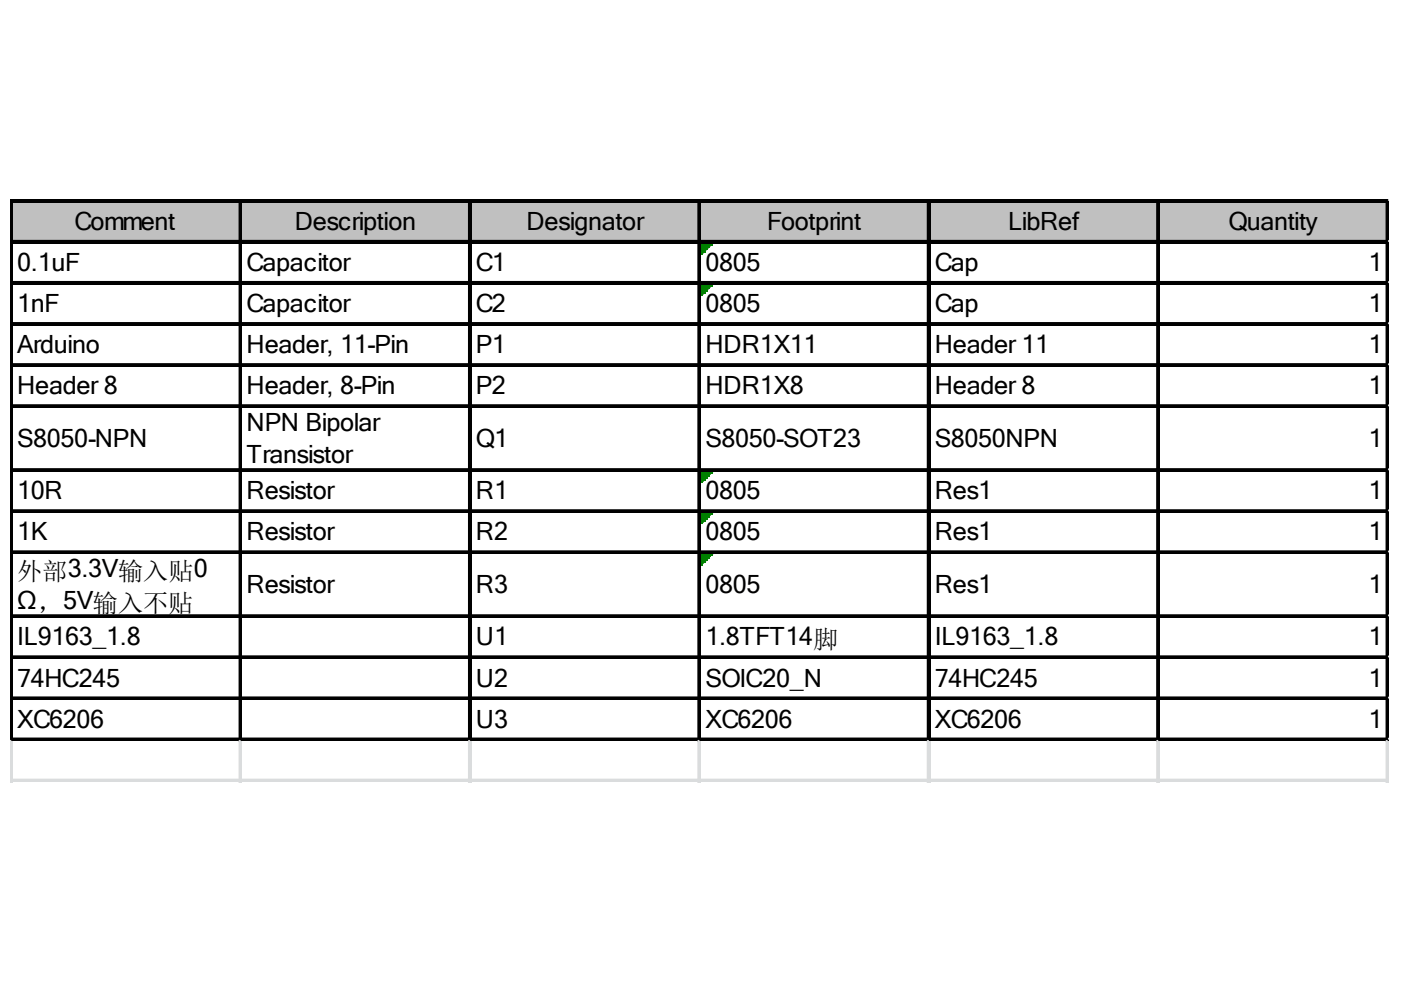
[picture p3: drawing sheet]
<svg xmlns="http://www.w3.org/2000/svg" width="287mm" height="202mm" viewBox="0 0 287 202" stroke-linecap="round" stroke-linejoin="round" font-family="sans-serif">
<defs><g id="words">
<g font-size="5.1">
<text x="15.3" y="47.1">Comment</text>
<text x="60.3" y="47.1">Description</text>
<text x="107.8" y="47.1">Designator</text>
<text x="157.1" y="47.1">Footprint</text>
<text x="206.4" y="47.1">LibRef</text>
<text x="251.5" y="47.1">Quantity</text>
<text x="3.5" y="55.5">0.1uF</text>
<text x="50.5" y="55.5">Capacitor</text>
<text x="97.4" y="55.5">C1</text>
<text x="144.4" y="55.5">0805</text>
<text x="191.4" y="55.5">Cap</text>
<text x="280.1" y="55.5">1</text>
<text x="3.5" y="63.9">1nF</text>
<text x="50.5" y="63.9">Capacitor</text>
<text x="97.4" y="63.9">C2</text>
<text x="144.4" y="63.9">0805</text>
<text x="191.4" y="63.9">Cap</text>
<text x="280.1" y="63.9">1</text>
<text x="3.5" y="72.3">Arduino</text>
<text x="50.5" y="72.3">Header, 11-Pin</text>
<text x="97.4" y="72.3">P1</text>
<text x="144.4" y="72.3">HDR1X11</text>
<text x="191.4" y="72.3">Header 11</text>
<text x="280.1" y="72.3">1</text>
<text x="3.5" y="80.8">Header 8</text>
<text x="50.5" y="80.8">Header, 8-Pin</text>
<text x="97.4" y="80.8">P2</text>
<text x="144.4" y="80.8">HDR1X8</text>
<text x="191.4" y="80.8">Header 8</text>
<text x="280.1" y="80.8">1</text>
<text x="50.5" y="88.2">NPN Bipolar</text>
<text x="3.5" y="91.5">S8050-NPN</text>
<text x="50.5" y="94.8">Transistor</text>
<text x="97.4" y="91.5">Q1</text>
<text x="144.4" y="91.5">S8050-SOT23</text>
<text x="191.4" y="91.5">S8050NPN</text>
<text x="280.1" y="91.5">1</text>
<text x="3.5" y="102.3">10R</text>
<text x="50.5" y="102.3">Resistor</text>
<text x="97.4" y="102.3">R1</text>
<text x="144.4" y="102.3">0805</text>
<text x="191.4" y="102.3">Res1</text>
<text x="280.1" y="102.3">1</text>
<text x="3.5" y="110.7">1K</text>
<text x="50.5" y="110.7">Resistor</text>
<text x="97.4" y="110.7">R2</text>
<text x="144.4" y="110.7">0805</text>
<text x="191.4" y="110.7">Res1</text>
<text x="280.1" y="110.7">1</text>
<text x="3.5" y="118.8">外部3.3V输入贴0</text>
<text x="3.5" y="124.7">Ω，5V输入不贴</text>
<text x="50.5" y="121.4">Resistor</text>
<text x="97.4" y="121.4">R3</text>
<text x="144.4" y="121.4">0805</text>
<text x="191.4" y="121.4">Res1</text>
<text x="280.1" y="121.4">1</text>
<text x="3.5" y="132.2">IL9163_1.8</text>
<text x="97.4" y="132.2">U1</text>
<text x="144.4" y="132.2">1.8TFT14脚</text>
<text x="191.4" y="132.2">IL9163_1.8</text>
<text x="280.1" y="132.2">1</text>
<text x="3.5" y="140.6">74HC245</text>
<text x="97.4" y="140.6">U2</text>
<text x="144.4" y="140.6">SOIC20_N</text>
<text x="191.4" y="140.6">74HC245</text>
<text x="280.1" y="140.6">1</text>
<text x="3.5" y="149">XC6206</text>
<text x="97.4" y="149">U3</text>
<text x="144.4" y="149">XC6206</text>
<text x="191.4" y="149">XC6206</text>
<text x="280.1" y="149">1</text>
</g>
</g></defs>
<path d="M2.5 41.4h281.9v8.4h-281.9z" fill="#c0c0c0"/>
<path d="M143.5 49.8h2.3" fill="none" stroke="#008000" stroke-width=".47"/>
<path d="M143.5 49.8h2.3v.5h-2.3z" fill="#008000"/>
<path d="M143.5 50.3h1.8" fill="none" stroke="#008000" stroke-width=".47"/>
<path d="M143.5 50.3h1.8v.5h-1.8z" fill="#008000"/>
<path d="M143.5 50.8h1.4" fill="none" stroke="#008000" stroke-width=".47"/>
<path d="M143.5 50.8h1.4v.4h-1.4z" fill="#008000"/>
<path d="M143.5 51.2h.9" fill="none" stroke="#008000" stroke-width=".47"/>
<path d="M143.5 51.2h.9v.5h-.9z" fill="#008000"/>
<path d="M143.5 51.7h.4" fill="none" stroke="#008000" stroke-width=".47"/>
<path d="M143.5 51.7h.4v.5h-.4z" fill="#008000"/>
<path d="M143.5 58.2h2.3" fill="none" stroke="#008000" stroke-width=".47"/>
<path d="M143.5 58.2h2.3v.5h-2.3z" fill="#008000"/>
<path d="M143.5 58.7h1.8" fill="none" stroke="#008000" stroke-width=".47"/>
<path d="M143.5 58.7h1.8v.5h-1.8z" fill="#008000"/>
<path d="M143.5 59.2h1.4" fill="none" stroke="#008000" stroke-width=".47"/>
<path d="M143.5 59.2h1.4v.4h-1.4z" fill="#008000"/>
<path d="M143.5 59.6h.9" fill="none" stroke="#008000" stroke-width=".47"/>
<path d="M143.5 59.6h.9v.5h-.9z" fill="#008000"/>
<path d="M143.5 60.1h.4" fill="none" stroke="#008000" stroke-width=".47"/>
<path d="M143.5 60.1h.4v.5h-.4z" fill="#008000"/>
<path d="M143.5 96.6h2.3" fill="none" stroke="#008000" stroke-width=".47"/>
<path d="M143.5 96.6h2.3v.4h-2.3z" fill="#008000"/>
<path d="M143.5 97h1.8" fill="none" stroke="#008000" stroke-width=".47"/>
<path d="M143.5 97h1.8v.5h-1.8z" fill="#008000"/>
<path d="M143.5 97.5h1.4" fill="none" stroke="#008000" stroke-width=".47"/>
<path d="M143.5 97.5h1.4v.5h-1.4z" fill="#008000"/>
<path d="M143.5 98h.9" fill="none" stroke="#008000" stroke-width=".47"/>
<path d="M143.5 98h.9v.5h-.9z" fill="#008000"/>
<path d="M143.5 98.5h.4" fill="none" stroke="#008000" stroke-width=".47"/>
<path d="M143.5 98.5h.4v.4h-.4z" fill="#008000"/>
<path d="M143.5 105h2.3" fill="none" stroke="#008000" stroke-width=".47"/>
<path d="M143.5 105h2.3v.5h-2.3z" fill="#008000"/>
<path d="M143.5 105.5h1.8" fill="none" stroke="#008000" stroke-width=".47"/>
<path d="M143.5 105.5h1.8v.4h-1.8z" fill="#008000"/>
<path d="M143.5 105.9h1.4" fill="none" stroke="#008000" stroke-width=".47"/>
<path d="M143.5 105.9h1.4v.5h-1.4z" fill="#008000"/>
<path d="M143.5 106.4h.9" fill="none" stroke="#008000" stroke-width=".47"/>
<path d="M143.5 106.4h.9v.5h-.9z" fill="#008000"/>
<path d="M143.5 106.9h.4" fill="none" stroke="#008000" stroke-width=".47"/>
<path d="M143.5 106.9h.4v.4h-.4z" fill="#008000"/>
<path d="M143.5 113.4h2.3" fill="none" stroke="#008000" stroke-width=".47"/>
<path d="M143.5 113.4h2.3v.5h-2.3z" fill="#008000"/>
<path d="M143.5 113.9h1.8" fill="none" stroke="#008000" stroke-width=".47"/>
<path d="M143.5 113.9h1.8v.4h-1.8z" fill="#008000"/>
<path d="M143.5 114.3h1.4" fill="none" stroke="#008000" stroke-width=".47"/>
<path d="M143.5 114.3h1.4v.5h-1.4z" fill="#008000"/>
<path d="M143.5 114.8h.9" fill="none" stroke="#008000" stroke-width=".47"/>
<path d="M143.5 114.8h.9v.5h-.9z" fill="#008000"/>
<path d="M143.5 115.3h.4" fill="none" stroke="#008000" stroke-width=".47"/>
<path d="M143.5 115.3h.4v.5h-.4z" fill="#008000"/>
<g fill="none" stroke="#000" stroke-width=".47">
<path d="M2.1 40.9v110.9M2.6 40.9h281.8M2.6 49.4h281.8M2.6 57.8h281.8M49.1 41.4v110.4M96 41.4v110.4M143 41.4v110.4M190 41.4v110.4M236.9 41.4v110.4M283.9 41.4v110.4M2.6 66.2h281.8M2.6 74.6h281.8"/>
<path d="M2.6 83h281.8M2.6 96.1h281.8M2.6 104.5h281.8M2.6 112.9h281.8M2.6 126h281.8M2.6 134.5h281.8M2.6 142.9h281.8M2.6 151.3h281.8"/>
</g>
<g fill="#000">
<path d="M2.1 40.9h.5v110.9h-.5zM2.6 40.9h281.8v.5h-281.8zM2.6 49.4h281.8v.4h-281.8zM2.6 57.8h281.8v.4h-281.8zM49.1 41.4h.4v110.4h-.4zM96 41.4h.5v110.4h-.5zM143 41.4h.5v110.4h-.5zM190 41.4h.4v110.4h-.4zM236.9 41.4h.5v110.4h-.5zM283.9 41.4h.5v110.4h-.5zM2.6 66.2h281.8v.5h-281.8zM2.6 74.6h281.8v.5h-281.8z"/>
<path d="M2.6 83h281.8v.5h-281.8zM2.6 96.1h281.8v.5h-281.8zM2.6 104.5h281.8v.5h-281.8zM2.6 112.9h281.8v.5h-281.8zM2.6 126h281.8v.5h-281.8zM2.6 134.5h281.8v.4h-281.8zM2.6 142.9h281.8v.4h-281.8zM2.6 151.3h281.8v.5h-281.8z"/>
</g>
<path d="M2.1 151.8v8.4" fill="none" stroke="#dadcdd" stroke-width=".47"/>
<path d="M2.1 151.8h.5v8.4h-.5z" fill="#dadcdd"/>
<path d="M49.1 151.8v8.4" fill="none" stroke="#dadcdd" stroke-width=".47"/>
<path d="M49.1 151.8h.4v8.4h-.4z" fill="#dadcdd"/>
<path d="M96 151.8v8.4" fill="none" stroke="#dadcdd" stroke-width=".47"/>
<path d="M96 151.8h.5v8.4h-.5z" fill="#dadcdd"/>
<path d="M143 151.8v8.4" fill="none" stroke="#dadcdd" stroke-width=".47"/>
<path d="M143 151.8h.5v8.4h-.5z" fill="#dadcdd"/>
<path d="M190 151.8v8.4" fill="none" stroke="#dadcdd" stroke-width=".47"/>
<path d="M190 151.8h.4v8.4h-.4z" fill="#dadcdd"/>
<path d="M236.9 151.8v8.4" fill="none" stroke="#dadcdd" stroke-width=".47"/>
<path d="M236.9 151.8h.5v8.4h-.5z" fill="#dadcdd"/>
<path d="M283.9 151.8v8.4" fill="none" stroke="#dadcdd" stroke-width=".47"/>
<path d="M283.9 151.8h.5v8.4h-.5z" fill="#dadcdd"/>
<path d="M284.4 40.9h.1" fill="none" stroke="#dadcdd" stroke-width=".47"/>
<path d="M284.4 40.9v.5z" fill="#dadcdd"/>
<path d="M284.4 49.4h.1" fill="none" stroke="#dadcdd" stroke-width=".47"/>
<path d="M284.4 49.4v.4z" fill="#dadcdd"/>
<path d="M284.4 57.8h.1" fill="none" stroke="#dadcdd" stroke-width=".47"/>
<path d="M284.4 57.8v.4z" fill="#dadcdd"/>
<path d="M284.4 66.2h.1" fill="none" stroke="#dadcdd" stroke-width=".47"/>
<path d="M284.4 66.2v.5z" fill="#dadcdd"/>
<path d="M284.4 74.6h.1" fill="none" stroke="#dadcdd" stroke-width=".47"/>
<path d="M284.4 74.6v.5z" fill="#dadcdd"/>
<path d="M284.4 83h.1" fill="none" stroke="#dadcdd" stroke-width=".47"/>
<path d="M284.4 83v.5z" fill="#dadcdd"/>
<path d="M284.4 96.1h.1" fill="none" stroke="#dadcdd" stroke-width=".47"/>
<path d="M284.4 96.1v.5z" fill="#dadcdd"/>
<path d="M284.4 104.5h.1" fill="none" stroke="#dadcdd" stroke-width=".47"/>
<path d="M284.4 104.5v.5z" fill="#dadcdd"/>
<path d="M284.4 112.9h.1" fill="none" stroke="#dadcdd" stroke-width=".47"/>
<path d="M284.4 112.9v.5z" fill="#dadcdd"/>
<path d="M284.4 126h.1" fill="none" stroke="#dadcdd" stroke-width=".47"/>
<path d="M284.4 126v.5z" fill="#dadcdd"/>
<path d="M284.4 134.5h.1" fill="none" stroke="#dadcdd" stroke-width=".47"/>
<path d="M284.4 134.5v.4z" fill="#dadcdd"/>
<path d="M284.4 142.9h.1" fill="none" stroke="#dadcdd" stroke-width=".47"/>
<path d="M284.4 142.9v.4z" fill="#dadcdd"/>
<path d="M284.4 151.3h.1" fill="none" stroke="#dadcdd" stroke-width=".47"/>
<path d="M284.4 151.3v.5z" fill="#dadcdd"/>
<path d="M2.1 159.7h282.3" fill="none" stroke="#dadcdd" stroke-width=".47"/>
<path d="M2.1 159.7h282.3v.5h-282.3z" fill="#dadcdd"/>
<use href="#words"/>
</svg>
